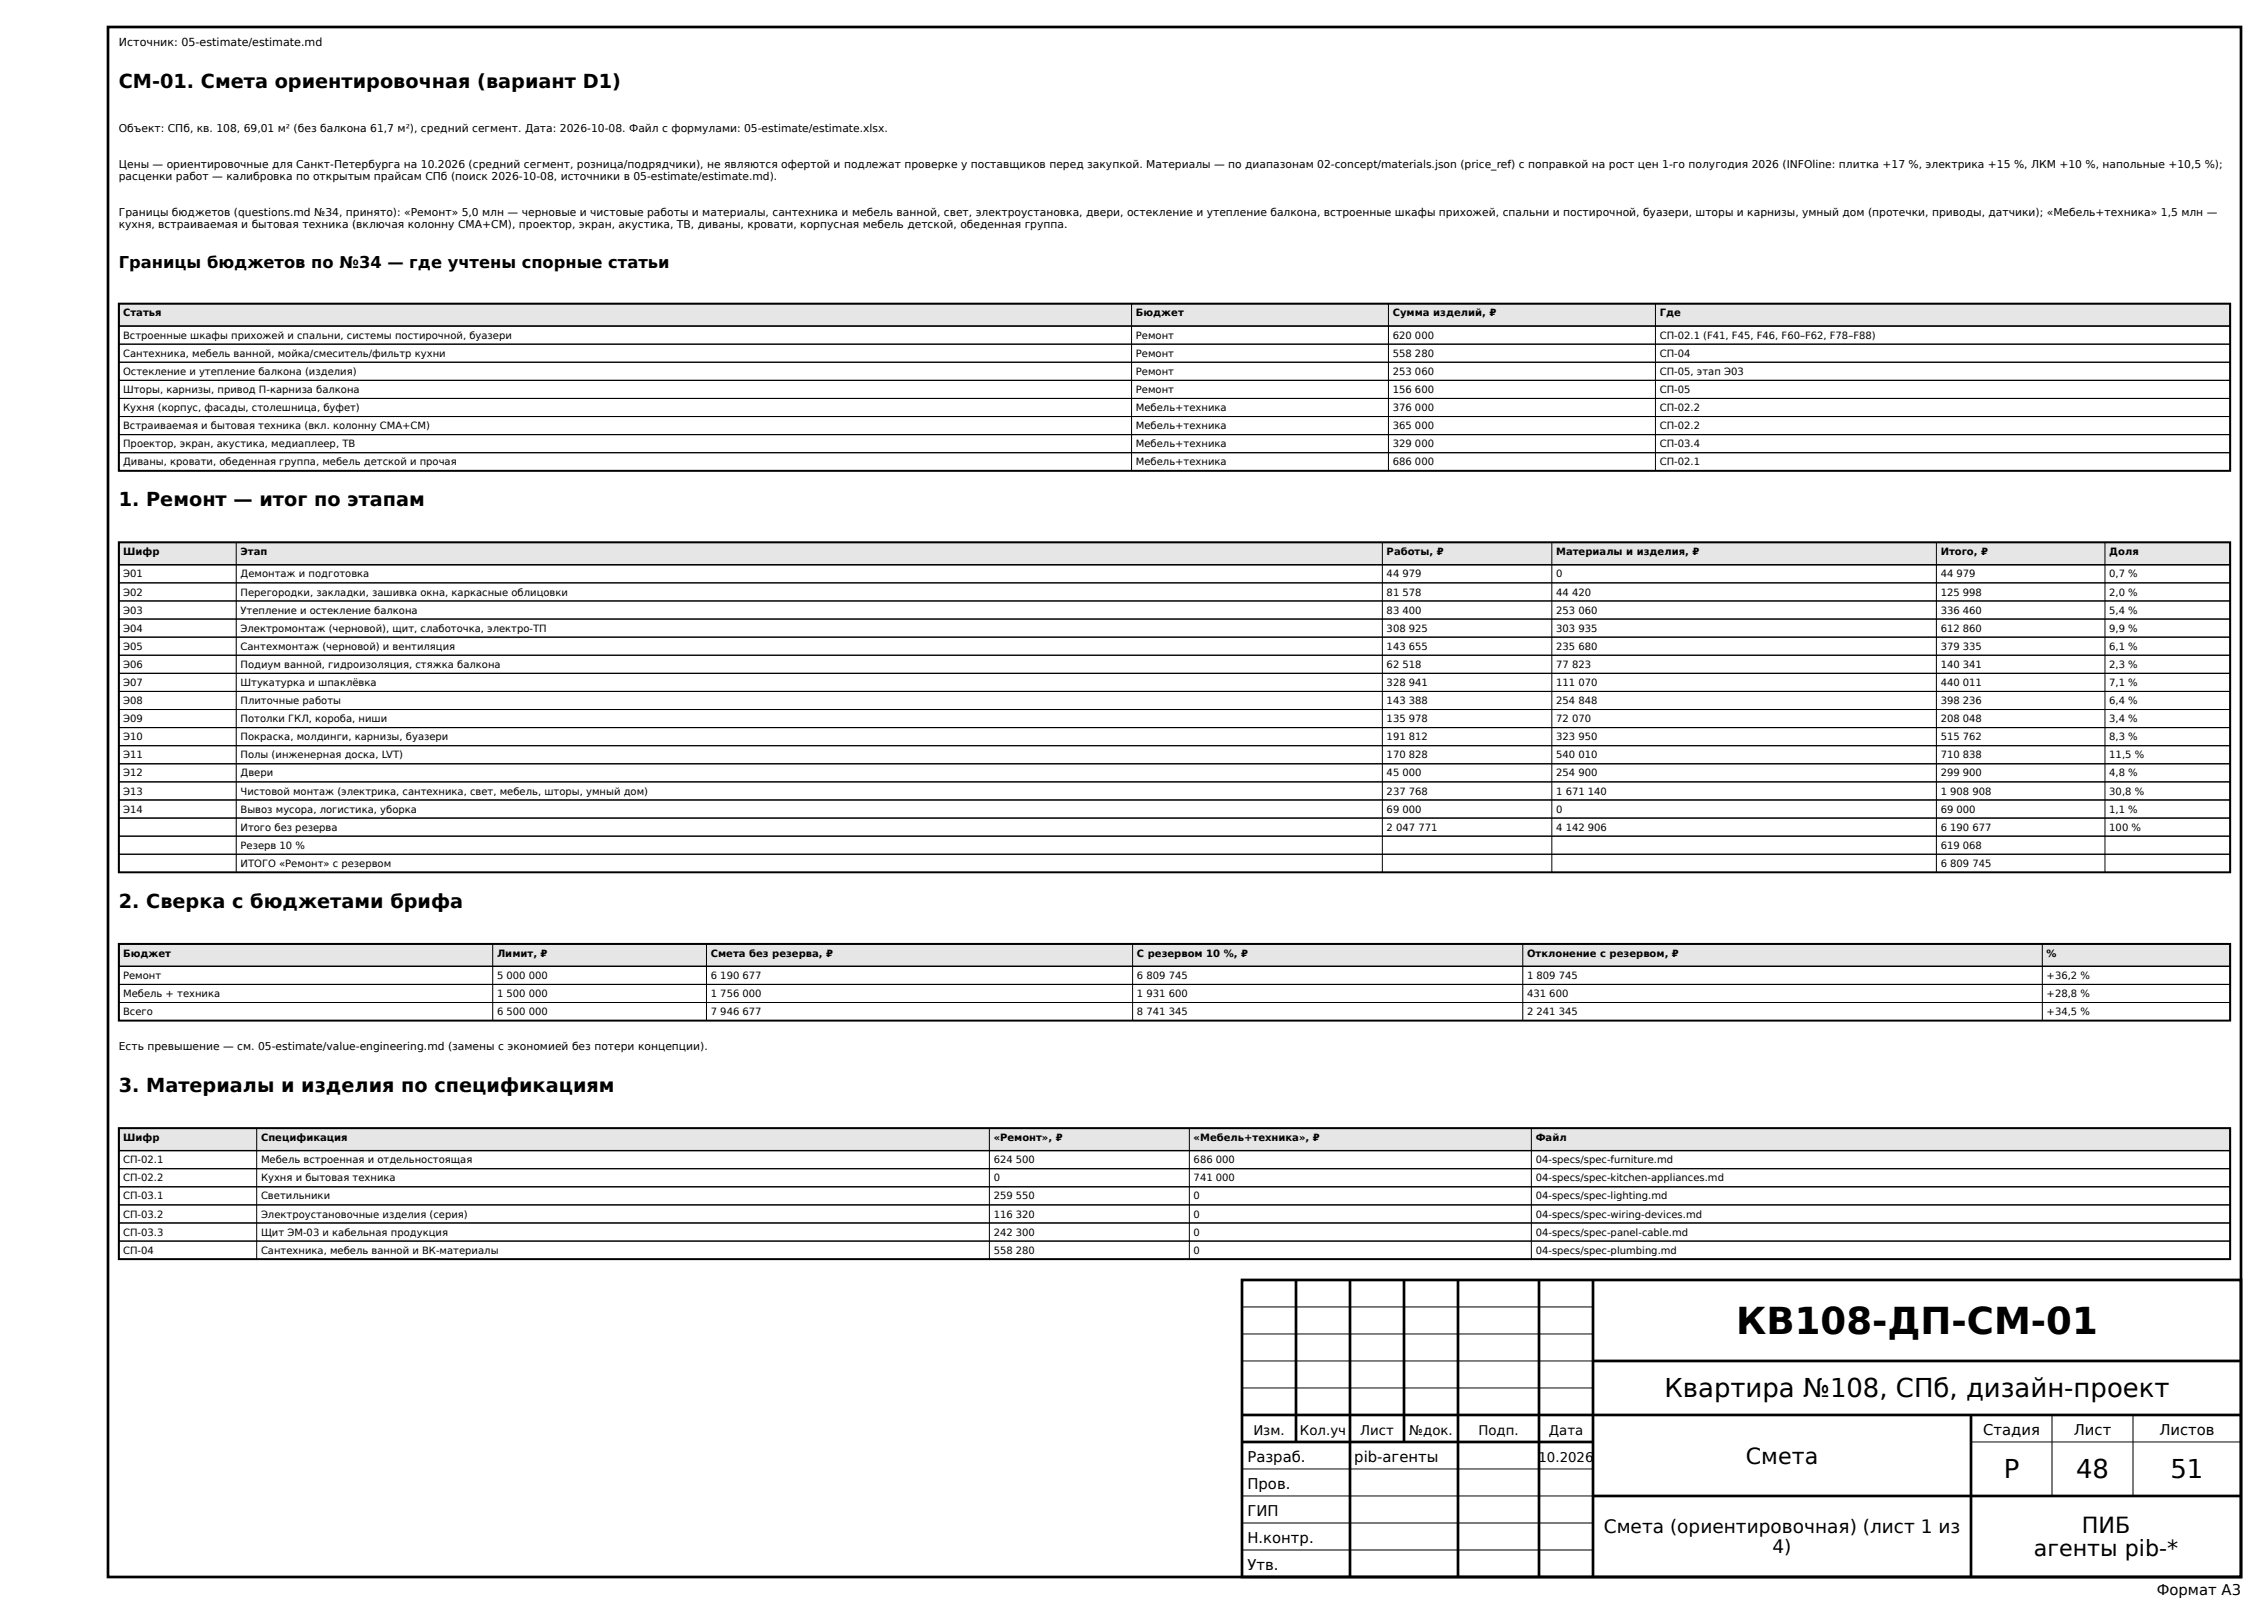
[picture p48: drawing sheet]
<svg xmlns="http://www.w3.org/2000/svg" width="420mm" height="297mm" viewBox="0 0 420 297" stroke-linecap="round" stroke-linejoin="round" font-family="sans-serif">
<defs><g id="words">
<text font-size="6.9" x="321.5" y="247">КВ108-ДП-СМ-01</text>
<g font-size="4.8">
<text x="308.2" y="258.8">Квартира №108, СПб, дизайн-проект</text>
<text x="371.1" y="273.6">Р</text>
<text x="384.4" y="273.6">48</text>
<text x="401.9" y="273.6">51</text>
</g>
<g font-size="4.1">
<text x="323.3" y="271">Смета</text>
<text x="385.5" y="283.8">ПИБ</text>
<text x="376.6" y="288.2">агенты pib-*</text>
</g>
<g font-size="3.6">
<text x="22" y="16.3">СМ-01. Смета ориентировочная (вариант D1)</text>
<text x="22" y="93.8">1. Ремонт — итог по этапам</text>
<text x="22" y="168.1">2. Сверка с бюджетами брифа</text>
<text x="22" y="202.3">3. Материалы и изделия по спецификациям</text>
</g>
<g font-size="3.4">
<text x="297" y="283.9">Смета (ориентировочная) (лист 1 из</text>
<text x="328.2" y="287.6">4)</text>
</g>
<text font-size="3" x="22" y="49.6">Границы бюджетов по №34 — где учтены спорные статьи</text>
<g font-size="2.7">
<text x="367.2" y="265.8">Стадия</text>
<text x="384" y="265.8">Лист</text>
<text x="399.9" y="265.8">Листов</text>
<text x="231" y="270.7">Разраб.</text>
<text x="231" y="275.7">Пров.</text>
<text x="250.8" y="270.7">pib-агенты</text>
<text x="231" y="280.7">ГИП</text>
<text x="231" y="285.7">Н.контр.</text>
<text x="231" y="290.7">Утв.</text>
<text x="399.4" y="295.4">Формат A3</text>
</g>
<g font-size="2.5">
<text x="232.1" y="265.7">Изм.</text>
<text x="240.7" y="265.7">Кол.уч</text>
<text x="251.9" y="265.7">Лист</text>
<text x="261" y="265.7">№док.</text>
<text x="273.8" y="265.7">Подп.</text>
<text x="286.8" y="265.7">Дата</text>
<text x="284.9" y="270.7">10.2026</text>
</g>
<text font-size="2.1" x="22" y="8.5">Источник: 05-estimate/estimate.md</text>
<g font-size="2">
<text x="22" y="24.4">Объект: СПб, кв. 108, 69,01 м² (без балкона 61,7 м²), средний сегмент. Дата: 2026-10-08. Файл с формулами: 05-estimate/estimate.xlsx.</text>
<text x="22" y="31.1">Цены — ориентировочные для Санкт-Петербурга на 10.2026 (средний сегмент, розница/подрядчики), не являются офертой и подлежат проверке у поставщиков перед закупкой. Материалы — по диапазонам 02-concept/materials.json (price_ref) с поправкой на рост цен 1-го полугодия 2026 (INFOline: плитка +17 %, электрика +15 %, ЛКМ +10 %, напольные +10,5 %);</text>
<text x="22" y="33.3">расценки работ — калибровка по открытым прайсам СПб (поиск 2026-10-08, источники в 05-estimate/estimate.md).</text>
<text x="22" y="40">Границы бюджетов (questions.md №34, принято): «Ремонт» 5,0 млн — черновые и чистовые работы и материалы, сантехника и мебель ванной, свет, электроустановка, двери, остекление и утепление балкона, встроенные шкафы прихожей, спальни и постирочной, буазери, шторы и карнизы, умный дом (протечки, приводы, датчики); «Мебель+техника» 1,5 млн —</text>
<text x="22" y="42.2">кухня, встраиваемая и бытовая техника (включая колонну СМА+СМ), проектор, экран, акустика, ТВ, диваны, кровати, корпусная мебель детской, обеденная группа.</text>
<text x="22" y="194.4">Есть превышение — см. 05-estimate/value-engineering.md (замены с экономией без потери концепции).</text>
</g>
<g font-size="1.9">
<text x="22.8" y="58.6">Статья</text>
<text x="210.3" y="58.6">Бюджет</text>
<text x="257.9" y="58.6">Сумма изделий, ₽</text>
<text x="307.4" y="58.6">Где</text>
<text x="22.8" y="62.7">Встроенные шкафы прихожей и спальни, системы постирочной, буазери</text>
<text x="210.3" y="62.7">Ремонт</text>
<text x="257.9" y="62.7">620 000</text>
<text x="307.4" y="62.7">СП-02.1 (F41, F45, F46, F60–F62, F78–F88)</text>
<text x="22.8" y="66.1">Сантехника, мебель ванной, мойка/смеситель/фильтр кухни</text>
<text x="22.8" y="69.4">Остекление и утепление балкона (изделия)</text>
<text x="210.3" y="66.1">Ремонт</text>
<text x="210.3" y="69.4">Ремонт</text>
<text x="257.9" y="66.1">558 280</text>
<text x="257.9" y="69.4">253 060</text>
<text x="307.4" y="66.1">СП-04</text>
<text x="307.4" y="69.4">СП-05, этап Э03</text>
<text x="22.8" y="72.8">Шторы, карнизы, привод П-карниза балкона</text>
<text x="22.8" y="76.1">Кухня (корпус, фасады, столешница, буфет)</text>
<text x="210.3" y="72.8">Ремонт</text>
<text x="210.3" y="76.1">Мебель+техника</text>
<text x="257.9" y="72.8">156 600</text>
<text x="257.9" y="76.1">376 000</text>
<text x="307.4" y="72.8">СП-05</text>
<text x="307.4" y="76.1">СП-02.2</text>
<text x="22.8" y="79.5">Встраиваемая и бытовая техника (вкл. колонну СМА+СМ)</text>
<text x="22.8" y="82.8">Проектор, экран, акустика, медиаплеер, ТВ</text>
<text x="210.3" y="79.5">Мебель+техника</text>
<text x="210.3" y="82.8">Мебель+техника</text>
<text x="257.9" y="79.5">365 000</text>
<text x="257.9" y="82.8">329 000</text>
<text x="307.4" y="79.5">СП-02.2</text>
<text x="307.4" y="82.8">СП-03.4</text>
<text x="22.8" y="86.2">Диваны, кровати, обеденная группа, мебель детской и прочая</text>
<text x="210.3" y="86.2">Мебель+техника</text>
<text x="257.9" y="86.2">686 000</text>
<text x="307.4" y="86.2">СП-02.1</text>
<text x="22.8" y="102.8">Шифр</text>
<text x="22.8" y="106.9">Э01</text>
<text x="44.5" y="102.8">Этап</text>
<text x="44.5" y="106.9">Демонтаж и подготовка</text>
<text x="256.8" y="102.8">Работы, ₽</text>
<text x="256.8" y="106.9">44 979</text>
<text x="288.2" y="102.8">Материалы и изделия, ₽</text>
<text x="288.2" y="106.9">0</text>
<text x="359.4" y="102.8">Итого, ₽</text>
<text x="359.4" y="106.9">44 979</text>
<text x="390.6" y="102.8">Доля</text>
<text x="390.6" y="106.9">0,7 %</text>
<text x="22.8" y="110.3">Э02</text>
<text x="22.8" y="113.6">Э03</text>
<text x="44.5" y="110.3">Перегородки, закладки, зашивка окна, каркасные облицовки</text>
<text x="44.5" y="113.6">Утепление и остекление балкона</text>
<text x="256.8" y="110.3">81 578</text>
<text x="256.8" y="113.6">83 400</text>
<text x="288.2" y="110.3">44 420</text>
<text x="288.2" y="113.6">253 060</text>
<text x="359.4" y="110.3">125 998</text>
<text x="359.4" y="113.6">336 460</text>
<text x="390.6" y="110.3">2,0 %</text>
<text x="390.6" y="113.6">5,4 %</text>
<text x="22.8" y="117">Э04</text>
<text x="44.5" y="117">Электромонтаж (черновой), щит, слаботочка, электро-ТП</text>
<text x="256.8" y="117">308 925</text>
<text x="288.2" y="117">303 935</text>
<text x="359.4" y="117">612 860</text>
<text x="390.6" y="117">9,9 %</text>
<text x="22.8" y="120.3">Э05</text>
<text x="22.8" y="123.7">Э06</text>
<text x="44.5" y="120.3">Сантехмонтаж (черновой) и вентиляция</text>
<text x="44.5" y="123.7">Подиум ванной, гидроизоляция, стяжка балкона</text>
<text x="256.8" y="120.3">143 655</text>
<text x="256.8" y="123.7">62 518</text>
<text x="288.2" y="120.3">235 680</text>
<text x="288.2" y="123.7">77 823</text>
<text x="359.4" y="120.3">379 335</text>
<text x="359.4" y="123.7">140 341</text>
<text x="390.6" y="120.3">6,1 %</text>
<text x="390.6" y="123.7">2,3 %</text>
<text x="22.8" y="127">Э07</text>
<text x="22.8" y="130.4">Э08</text>
<text x="44.5" y="127">Штукатурка и шпаклёвка</text>
<text x="44.5" y="130.4">Плиточные работы</text>
<text x="256.8" y="127">328 941</text>
<text x="256.8" y="130.4">143 388</text>
<text x="288.2" y="127">111 070</text>
<text x="288.2" y="130.4">254 848</text>
<text x="359.4" y="127">440 011</text>
<text x="359.4" y="130.4">398 236</text>
<text x="390.6" y="127">7,1 %</text>
<text x="390.6" y="130.4">6,4 %</text>
<text x="22.8" y="133.7">Э09</text>
<text x="22.8" y="137.1">Э10</text>
<text x="44.5" y="133.7">Потолки ГКЛ, короба, ниши</text>
<text x="44.5" y="137.1">Покраска, молдинги, карнизы, буазери</text>
<text x="256.8" y="133.7">135 978</text>
<text x="256.8" y="137.1">191 812</text>
<text x="288.2" y="133.7">72 070</text>
<text x="288.2" y="137.1">323 950</text>
<text x="359.4" y="133.7">208 048</text>
<text x="359.4" y="137.1">515 762</text>
<text x="390.6" y="133.7">3,4 %</text>
<text x="390.6" y="137.1">8,3 %</text>
<text x="22.8" y="140.4">Э11</text>
<text x="22.8" y="143.8">Э12</text>
<text x="44.5" y="140.4">Полы (инженерная доска, LVT)</text>
<text x="44.5" y="143.8">Двери</text>
<text x="256.8" y="140.4">170 828</text>
<text x="256.8" y="143.8">45 000</text>
<text x="288.2" y="140.4">540 010</text>
<text x="288.2" y="143.8">254 900</text>
<text x="359.4" y="140.4">710 838</text>
<text x="359.4" y="143.8">299 900</text>
<text x="390.6" y="140.4">11,5 %</text>
<text x="390.6" y="143.8">4,8 %</text>
<text x="22.8" y="147.1">Э13</text>
<text x="44.5" y="147.1">Чистовой монтаж (электрика, сантехника, свет, мебель, шторы, умный дом)</text>
<text x="256.8" y="147.1">237 768</text>
<text x="288.2" y="147.1">1 671 140</text>
<text x="359.4" y="147.1">1 908 908</text>
<text x="390.6" y="147.1">30,8 %</text>
<text x="22.8" y="150.5">Э14</text>
<text x="44.5" y="150.5">Вывоз мусора, логистика, уборка</text>
<text x="44.5" y="153.8">Итого без резерва</text>
<text x="256.8" y="150.5">69 000</text>
<text x="256.8" y="153.8">2 047 771</text>
<text x="288.2" y="150.5">0</text>
<text x="288.2" y="153.8">4 142 906</text>
<text x="359.4" y="150.5">69 000</text>
<text x="359.4" y="153.8">6 190 677</text>
<text x="390.6" y="150.5">1,1 %</text>
<text x="390.6" y="153.8">100 %</text>
<text x="44.5" y="157.2">Резерв 10 %</text>
<text x="44.5" y="160.5">ИТОГО «Ремонт» с резервом</text>
<text x="359.4" y="157.2">619 068</text>
<text x="359.4" y="160.5">6 809 745</text>
<text x="22.8" y="177.1">Бюджет</text>
<text x="92" y="177.1">Лимит, ₽</text>
<text x="131.6" y="177.1">Смета без резерва, ₽</text>
<text x="210.5" y="177.1">С резервом 10 %, ₽</text>
<text x="282.8" y="177.1">Отклонение с резервом, ₽</text>
<text x="379" y="177.1">%</text>
<text x="22.8" y="181.3">Ремонт</text>
<text x="22.8" y="184.6">Мебель + техника</text>
<text x="92" y="181.3">5 000 000</text>
<text x="92" y="184.6">1 500 000</text>
<text x="131.6" y="181.3">6 190 677</text>
<text x="131.6" y="184.6">1 756 000</text>
<text x="210.5" y="181.3">6 809 745</text>
<text x="210.5" y="184.6">1 931 600</text>
<text x="282.8" y="181.3">1 809 745</text>
<text x="282.8" y="184.6">431 600</text>
<text x="379" y="181.3">+36,2 %</text>
<text x="379" y="184.6">+28,8 %</text>
<text x="22.8" y="188">Всего</text>
<text x="92" y="188">6 500 000</text>
<text x="131.6" y="188">7 946 677</text>
<text x="210.5" y="188">8 741 345</text>
<text x="282.8" y="188">2 241 345</text>
<text x="379" y="188">+34,5 %</text>
<text x="22.8" y="211.3">Шифр</text>
<text x="22.8" y="215.4">СП-02.1</text>
<text x="48.3" y="211.3">Спецификация</text>
<text x="48.3" y="215.4">Мебель встроенная и отдельностоящая</text>
<text x="184" y="211.3">«Ремонт», ₽</text>
<text x="184" y="215.4">624 500</text>
<text x="221" y="211.3">«Мебель+техника», ₽</text>
<text x="221" y="215.4">686 000</text>
<text x="284.4" y="211.3">Файл</text>
<text x="284.4" y="215.4">04-specs/spec-furniture.md</text>
<text x="22.8" y="218.8">СП-02.2</text>
<text x="48.3" y="218.8">Кухня и бытовая техника</text>
<text x="184" y="218.8">0</text>
<text x="221" y="218.8">741 000</text>
<text x="284.4" y="218.8">04-specs/spec-kitchen-appliances.md</text>
<text x="22.8" y="222.1">СП-03.1</text>
<text x="22.8" y="225.5">СП-03.2</text>
<text x="48.3" y="222.1">Светильники</text>
<text x="48.3" y="225.5">Электроустановочные изделия (серия)</text>
<text x="184" y="222.1">259 550</text>
<text x="184" y="225.5">116 320</text>
<text x="221" y="222.1">0</text>
<text x="221" y="225.5">0</text>
<text x="284.4" y="222.1">04-specs/spec-lighting.md</text>
<text x="284.4" y="225.5">04-specs/spec-wiring-devices.md</text>
<text x="22.8" y="228.8">СП-03.3</text>
<text x="22.8" y="232.2">СП-04</text>
<text x="48.3" y="228.8">Щит ЭМ-03 и кабельная продукция</text>
<text x="48.3" y="232.2">Сантехника, мебель ванной и ВК-материалы</text>
<text x="184" y="228.8">242 300</text>
<text x="184" y="232.2">558 280</text>
<text x="221" y="228.8">0</text>
<text x="221" y="232.2">0</text>
<text x="284.4" y="228.8">04-specs/spec-panel-cable.md</text>
<text x="284.4" y="232.2">04-specs/spec-plumbing.md</text>
</g>
</g></defs>
<g fill="#e6e6e6">
<path d="M22 56.2h391v4.2h-391z"/>
<path d="M22 100.4h391v4.2h-391z"/>
<path d="M22 174.8h391v4.1h-391z"/>
<path d="M22 208.9h391v4.2h-391z"/>
</g>
<path d="M22 56.2h391v4.2h-391zM22 100.4h391v4.2h-391zM22 174.8h391v4.1h-391zM22 208.9h391v4.2h-391z" fill="none" stroke="#000" stroke-width=".25"/>
<g fill="none" stroke="#000" stroke-width=".19">
<path d="M22 56.2v31M209.5 56.2v31M257.1 56.2v31M306.6 56.2v31M413 56.2v31M22 60.4h391v3.3h-391zM22 63.7h391v3.4h-391zM22 67.1h391v3.3h-391zM22 70.4h391v3.4h-391zM22 73.8h391v3.3h-391zM22 77.1h391v3.4h-391zM22 80.5h391v3.3h-391z"/>
<path d="M22 83.8h391v3.4h-391zM22 104.6h391v3.3h-391zM22 107.9h391v3.4h-391zM22 111.3h391v3.3h-391zM22 114.6h391v3.4h-391zM22 118h391v3.3h-391zM22 100.4v61.1M43.7 100.4v61.1M256 100.4v61.1M287.4 100.4v61.1M358.6 100.4v61.1M389.8 100.4v61.1"/>
<path d="M413 100.4v61.1M22 121.3h391v3.4h-391zM22 124.7h391v3.3h-391zM22 128h391v3.4h-391zM22 131.4h391v3.3h-391zM22 134.7h391v3.4h-391zM22 138.1h391v3.3h-391zM22 141.4h391v3.4h-391zM22 144.8h391v3.3h-391zM22 148.1h391v3.4h-391zM22 151.5h391v3.3h-391zM22 154.8h391v3.4h-391z"/>
<path d="M22 158.2h391v3.3h-391zM22 178.9h391v3.4h-391zM22 174.8v14.2M91.2 174.8v14.2M130.8 174.8v14.2M209.7 174.8v14.2M282 174.8v14.2M378.2 174.8v14.2M413 174.8v14.2M22 182.3h391v3.3h-391zM22 185.6h391v3.4h-391zM22 213.1h391v3.3h-391z"/>
<path d="M22 216.4h391v3.4h-391zM22 219.8h391v3.3h-391zM22 208.9v24.3M47.5 208.9v24.3M183.2 208.9v24.3M220.2 208.9v24.3M283.6 208.9v24.3M413 208.9v24.3M22 223.1h391v3.4h-391zM22 226.5h391v3.3h-391zM22 229.8h391v3.4h-391z"/>
</g>
<path d="M22 56.2h391v31h-391zM22 100.4h391v61.1h-391zM22 174.8h391v14.2h-391zM22 208.9h391v24.3h-391z" fill="none" stroke="#000" stroke-width=".35"/>
<path d="M230 237h185v55h-185z" fill="#fff"/>
<g fill="none" stroke="#000" stroke-width=".5">
<path d="M20 5h395v287h-395zM230 237h185v55h-185zM240 237v30M250 237v55M260 237v30M270 237v55M285 237v55M295 237v55M295 252h120M230 262h185M230 267h65M295 277h120"/>
<path d="M365 262v30"/>
</g>
<path d="M230 257h65M230 252h65M230 247h65M230 242h65M230 277h65M230 272h65M365 267h50M380 262v15M395 262v15M230 287h65M230 282h65" fill="none" stroke="#000" stroke-width=".19"/>
<use href="#words"/>
</svg>
